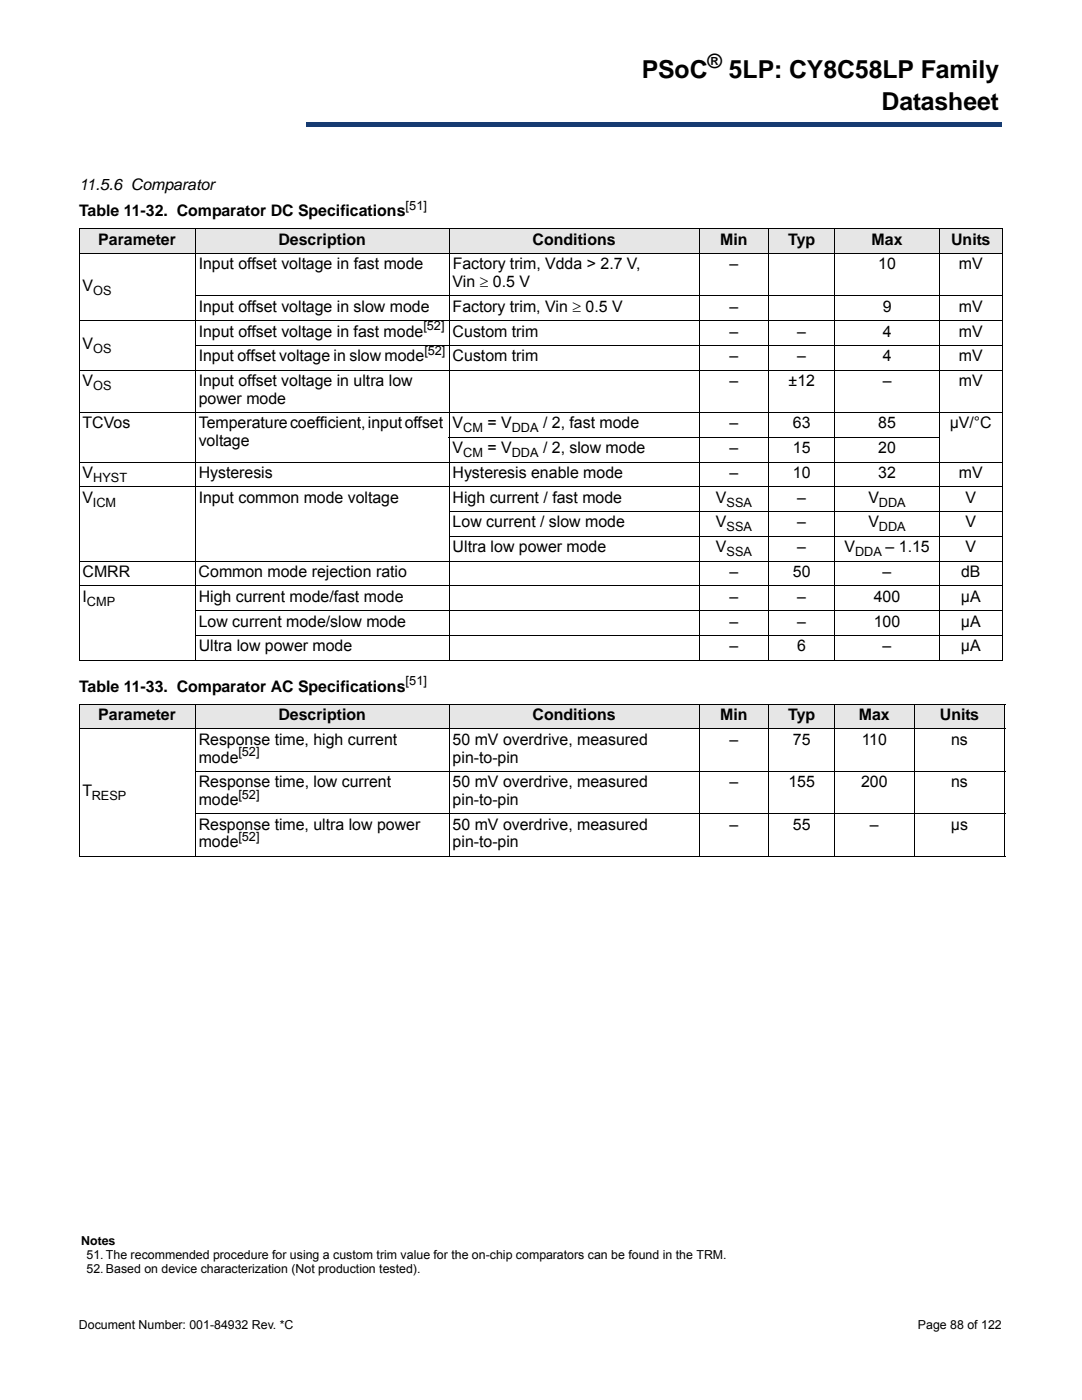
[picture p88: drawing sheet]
<svg xmlns="http://www.w3.org/2000/svg" width="216mm" height="279mm" viewBox="0 0 216 279" stroke-linecap="round" stroke-linejoin="round" font-family="sans-serif">
<defs><g id="words">
<g font-size="4.9">
<text x="128" y="15.5">PSoC</text>
<text x="145.4" y="15.5">5LP: CY8C58LP Family</text>
<text x="175.9" y="21.9">Datasheet</text>
</g>
<text font-size="3.9" x="141.2" y="13.5">®</text>
<g font-size="3.2">
<text x="15.8" y="37.9">11.5.6 Comparator</text>
<text x="15.8" y="43.2">Table 11-32. Comparator DC Specifications</text>
<text x="19.6" y="48.8">Parameter</text>
<text x="39.6" y="53.8">Input offset voltage in fast mode</text>
<text x="55.6" y="48.8">Description</text>
<text x="90.3" y="53.8">Factory trim, Vdda &gt; 2.7 V,</text>
<text x="106.3" y="48.8">Conditions</text>
<text x="143.7" y="48.8">Min</text>
<text x="145.6" y="53.8">–</text>
<text x="157.3" y="48.8">Typ</text>
<text x="173.9" y="48.8">Max</text>
<text x="175.2" y="53.8">10</text>
<text x="189.8" y="48.8">Units</text>
<text x="191.3" y="53.8">mV</text>
<text x="16.5" y="58">V</text>
<text x="90.3" y="57.3">Vin ≥ 0.5 V</text>
<text x="39.6" y="62.2">Input offset voltage in slow mode</text>
<text x="90.3" y="62.2">Factory trim, Vin ≥ 0.5 V</text>
<text x="145.6" y="62.2">–</text>
<text x="176.1" y="62.2">9</text>
<text x="191.3" y="62.2">mV</text>
<text x="16.5" y="69.6">V</text>
<text x="39.6" y="67.2">Input offset voltage in fast mode</text>
<text x="90.3" y="67.2">Custom trim</text>
<text x="145.6" y="67.2">–</text>
<text x="159.1" y="67.2">–</text>
<text x="176.1" y="67.2">4</text>
<text x="191.3" y="67.2">mV</text>
<text x="16.5" y="77">V</text>
<text x="39.6" y="72.1">Input offset voltage in slow mode</text>
<text x="39.6" y="77">Input offset voltage in ultra low</text>
<text x="90.3" y="72.1">Custom trim</text>
<text x="145.6" y="77">–</text>
<text x="145.6" y="72.1">–</text>
<text x="157.4" y="77">±12</text>
<text x="159.1" y="72.1">–</text>
<text x="176.1" y="77">–</text>
<text x="176.1" y="72.1">4</text>
<text x="191.3" y="77">mV</text>
<text x="191.3" y="72.1">mV</text>
<text x="39.6" y="80.6">power mode</text>
<text x="16.5" y="85.5">TCVos</text>
<text x="39.6" y="89">voltage</text>
<text x="39.7" y="85.5">Temperature coefficient, input offset</text>
<text x="90.3" y="85.5">V</text>
<text x="97.3" y="85.5">= V</text>
<text x="108.4" y="85.5">/ 2, fast mode</text>
<text x="145.6" y="85.5">–</text>
<text x="158.2" y="85.5">63</text>
<text x="175.2" y="85.5">85</text>
<text x="189.5" y="85.5">µV/°C</text>
<text x="16.5" y="95.4">V</text>
<text x="39.6" y="95.4">Hysteresis</text>
<text x="90.3" y="95.4">Hysteresis enable mode</text>
<text x="90.3" y="90.4">V</text>
<text x="97.3" y="90.4">= V</text>
<text x="108.4" y="90.4">/ 2, slow mode</text>
<text x="145.6" y="95.4">–</text>
<text x="145.6" y="90.4">–</text>
<text x="158.2" y="95.4">10</text>
<text x="158.2" y="90.4">15</text>
<text x="175.2" y="95.4">32</text>
<text x="175.2" y="90.4">20</text>
<text x="191.3" y="95.4">mV</text>
<text x="16.5" y="100.3">V</text>
<text x="39.6" y="100.3">Input common mode voltage</text>
<text x="90.3" y="100.3">High current / fast mode</text>
<text x="142.8" y="100.3">V</text>
<text x="159.1" y="100.3">–</text>
<text x="173.3" y="100.3">V</text>
<text x="192.6" y="100.3">V</text>
<text x="90.3" y="105.3">Low current / slow mode</text>
<text x="142.9" y="105.3">V</text>
<text x="159.1" y="105.3">–</text>
<text x="173.3" y="105.3">V</text>
<text x="192.6" y="105.3">V</text>
<text x="90.3" y="110.2">Ultra low power mode</text>
<text x="142.8" y="110.2">V</text>
<text x="159.1" y="110.2">–</text>
<text x="168.5" y="110.2">V</text>
<text x="176.7" y="110.2">– 1.15</text>
<text x="192.6" y="110.2">V</text>
<text x="16.5" y="115.1">CMRR</text>
<text x="39.6" y="115.1">Common mode rejection ratio</text>
<text x="145.5" y="115.1">–</text>
<text x="158.2" y="115.1">50</text>
<text x="176.1" y="115.1">–</text>
<text x="191.8" y="115.1">dB</text>
<text x="16.5" y="120.1">I</text>
<text x="39.6" y="120.1">High current mode/fast mode</text>
<text x="39.6" y="125">Low current mode/slow mode</text>
<text x="145.5" y="125">–</text>
<text x="145.6" y="120.1">–</text>
<text x="159.1" y="125">–</text>
<text x="159.1" y="120.1">–</text>
<text x="174.4" y="125">100</text>
<text x="174.4" y="120.1">400</text>
<text x="191.7" y="125">µA</text>
<text x="191.7" y="120.1">µA</text>
<text x="39.6" y="130">Ultra low power mode</text>
<text x="145.6" y="130">–</text>
<text x="159.1" y="130">6</text>
<text x="176.1" y="130">–</text>
<text x="191.7" y="130">µA</text>
<text x="15.8" y="138.1">Table 11-33. Comparator AC Specifications</text>
<text x="19.6" y="143.7">Parameter</text>
<text x="55.6" y="143.7">Description</text>
<text x="106.3" y="143.7">Conditions</text>
<text x="143.7" y="143.7">Min</text>
<text x="157.3" y="143.7">Typ</text>
<text x="171.4" y="143.7">Max</text>
<text x="187.5" y="143.7">Units</text>
<text x="39.6" y="148.7">Response time, high current</text>
<text x="90.3" y="148.7">50 mV overdrive, measured</text>
<text x="145.6" y="148.7">–</text>
<text x="158.2" y="148.7">75</text>
<text x="171.9" y="148.7">110</text>
<text x="189.8" y="148.7">ns</text>
<text x="39.6" y="152.2">mode</text>
<text x="90.3" y="152.2">pin-to-pin</text>
<text x="16.5" y="158.9">T</text>
<text x="39.6" y="157.1">Response time, low current</text>
<text x="39.6" y="160.7">mode</text>
<text x="90.3" y="157.1">50 mV overdrive, measured</text>
<text x="90.3" y="160.7">pin-to-pin</text>
<text x="145.6" y="157.1">–</text>
<text x="157.3" y="157.1">155</text>
<text x="171.8" y="157.1">200</text>
<text x="189.8" y="157.1">ns</text>
<text x="39.6" y="165.6">Response time, ultra low power</text>
<text x="90.3" y="165.6">50 mV overdrive, measured</text>
<text x="145.6" y="165.6">–</text>
<text x="158.2" y="165.6">55</text>
<text x="173.6" y="165.6">–</text>
<text x="189.8" y="165.6">µs</text>
<text x="39.6" y="169.1">mode</text>
<text x="90.3" y="169.1">pin-to-pin</text>
</g>
<g font-size="2.5">
<text x="80.9" y="41.9">[51]</text>
<text x="18.6" y="58.8">OS</text>
<text x="84.5" y="65.9">[52]</text>
<text x="18.6" y="70.4">OS</text>
<text x="84.7" y="70.8">[52]</text>
<text x="18.6" y="77.8">OS</text>
<text x="92.4" y="86.3">CM</text>
<text x="102.1" y="86.3">DDA</text>
<text x="92.4" y="91.2">CM</text>
<text x="102.1" y="91.2">DDA</text>
<text x="18.5" y="101.1">ICM</text>
<text x="18.6" y="96.2">HYST</text>
<text x="145" y="101.1">SSA</text>
<text x="175.4" y="101.1">DDA</text>
<text x="145" y="106.1">SSA</text>
<text x="175.4" y="106.1">DDA</text>
<text x="145" y="111">SSA</text>
<text x="170.6" y="111">DDA</text>
<text x="17.4" y="120.9">CMP</text>
<text x="80.9" y="136.8">[51]</text>
<text x="47.6" y="150.9">[52]</text>
<text x="18.3" y="159.7">RESP</text>
<text x="47.6" y="159.4">[52]</text>
<text x="47.6" y="167.9">[52]</text>
<text x="16.2" y="248.4">Notes</text>
<text x="17.3" y="251.2">51. The recommended procedure for using a custom trim value for the on-chip comparators can be found in the TRM.</text>
<text x="17.3" y="254.1">52. Based on device characterization (Not production tested).</text>
<text x="15.7" y="265.2">Document Number: 001-84932 Rev. *C</text>
<text x="183.2" y="265.2">Page 88 of 122</text>
</g>
</g></defs>
<path d="M61 24.4h138.8v.9h-138.8z" fill="#163b71"/>
<path d="M61 24.4h138.9" fill="none" stroke="#163b71" stroke-width=".2"/>
<path d="M199.7 24.4h.2v1h-.2z" fill="#163b71"/>
<path d="M61 25.3h138.8" fill="none" stroke="#163b71" stroke-width=".2"/>
<path d="M61 24.3h.1v1h-.1z" fill="#163b71"/>
<path d="M15.8 8.6h45.2v18h-45.2z" fill="#fff"/>
<g fill="#e6e6e6">
<path d="M15.8 45.6h23.1v5h-23.1z"/>
<path d="M38.9 45.6h50.7v5h-50.7z"/>
<path d="M89.6 45.6h49.9v5h-49.9z"/>
<path d="M139.5 45.6h13.9v5h-13.9z"/>
<path d="M153.4 45.6h13.1v5h-13.1z"/>
<path d="M166.5 45.6h21v5h-21z"/>
<path d="M187.5 45.6h12.4v5h-12.4z"/>
<path d="M15.8 140.5h23.1v5h-23.1z"/>
<path d="M38.9 140.5h50.7v5h-50.7z"/>
<path d="M89.6 140.5h49.9v5h-49.9z"/>
<path d="M139.5 140.5h13.9v5h-13.9z"/>
<path d="M153.4 140.5h13.1v5h-13.1z"/>
<path d="M166.5 140.5h15.9v5h-15.9z"/>
<path d="M182.4 140.5h18.1v5h-18.1z"/>
</g>
<g fill="none" stroke="#000" stroke-width=".2">
<path d="M15.7 45.6h184.3M15.7 50.6h184.3M15.8 45.7v85.9M38.9 59.1h161.1M38.9 45.6v86.2M89.6 45.6v86.2M139.5 45.6v86.2M153.4 45.6v86.2M166.5 45.6v86.2M187.5 45.6v86.2M199.9 45.7v85.9M15.7 64h184.3"/>
<path d="M15.7 73.9h184.3M38.9 68.9h161.1M15.7 82.3h184.3M15.7 92.2h184.3M15.7 97.2h184.3M89.5 87.3h98.1M15.7 112h184.3M15.7 116.9h184.3M89.5 102.1h110.5M89.5 107h110.5M15.7 131.7h184.3M38.9 121.9h161.1"/>
<path d="M38.9 126.8h161.1M15.7 140.5h184.9M15.7 145.5h184.9M15.8 140.6v30.2M38.9 153.9h161.7M38.9 140.5v30.5M89.6 140.5v30.5M139.5 140.5v30.5M153.4 140.5v30.5M166.5 140.5v30.5M182.4 140.5v30.5M200.5 140.6v30.2"/>
<path d="M15.7 170.9h184.9M38.9 162.4h161.7"/>
</g>
<use href="#words"/>
</svg>
